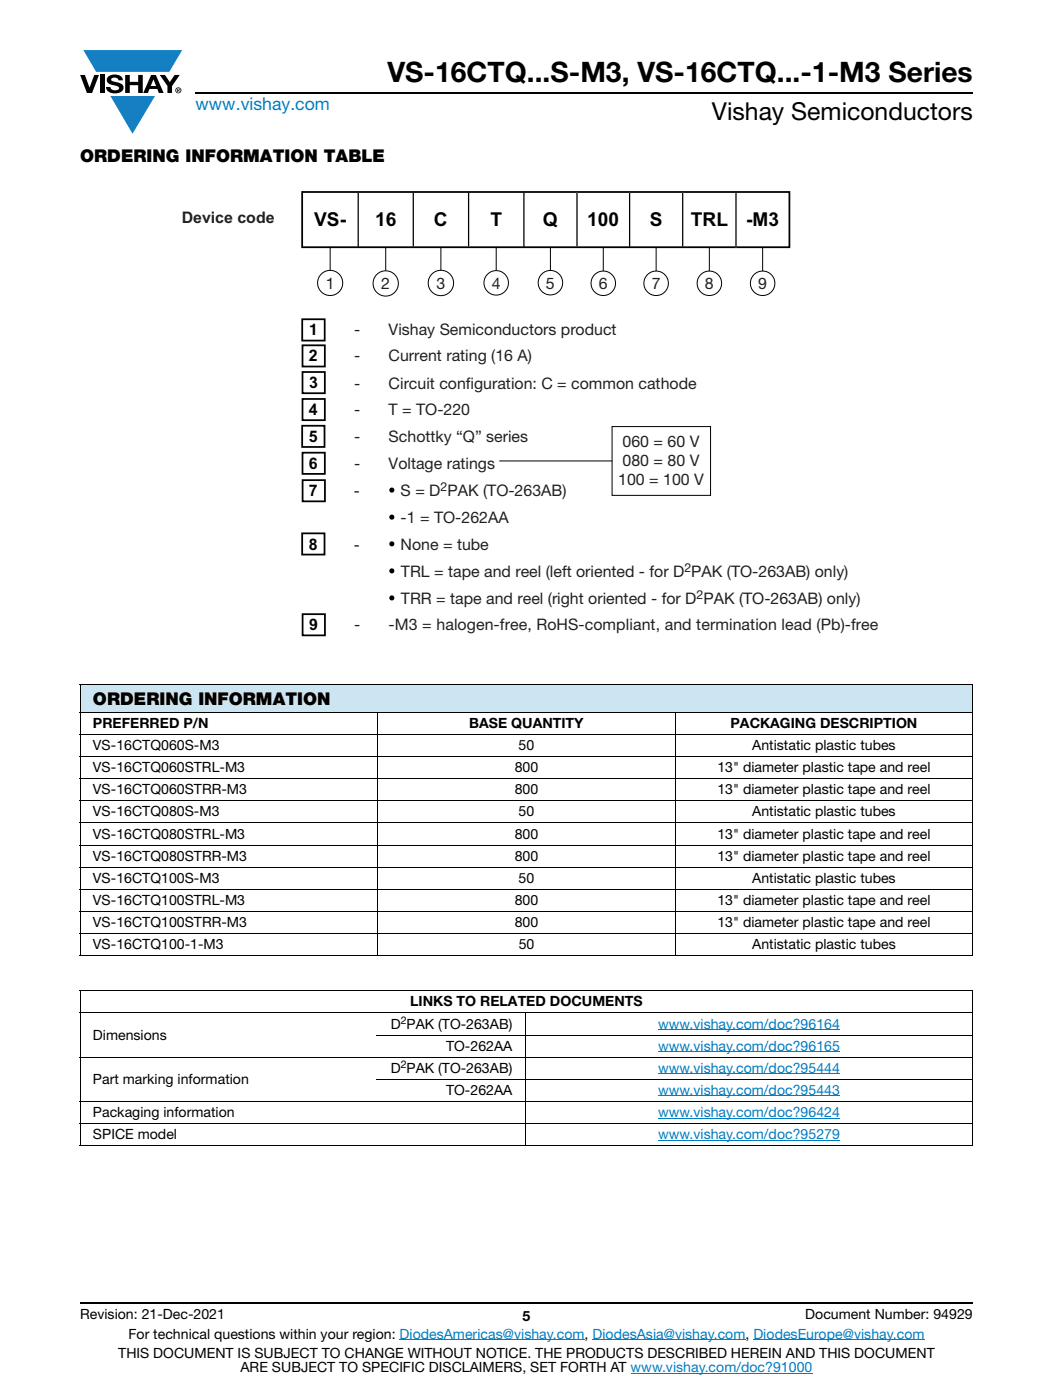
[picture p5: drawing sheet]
<svg xmlns="http://www.w3.org/2000/svg" width="210mm" height="279mm" viewBox="0 0 210 279" stroke-linecap="round" stroke-linejoin="round" font-family="sans-serif">
<defs><g id="words">
<text font-size="5.6" x="77.3" y="16.4">VS-16CTQ...S-M3, VS-16CTQ...-1-M3 Series</text>
<text font-size="4.9" x="142" y="23.9">Vishay Semiconductors</text>
<g font-size="3.8">
<text x="62.7" y="45.1">VS-</text>
<text x="74.8" y="45.1">16</text>
<text x="86.5" y="45.1">C</text>
<text x="97.8" y="45.1">T</text>
<text x="108.3" y="45.1">Q</text>
<text x="117.1" y="45.1">100</text>
<text x="129.6" y="45.1">S</text>
<text x="137.8" y="45.1">TRL</text>
<text x="148.8" y="45.1">-M3</text>
</g>
<text font-size="3.5" fill="#007ec4" x="39" y="22">www.vishay.com</text>
<g font-size="3.5">
<text x="16" y="32.3">ORDERING INFORMATION TABLE</text>
<text x="18.5" y="140.8">ORDERING INFORMATION</text>
</g>
<g font-size="3.2" fill="#231f20">
<text x="36.2" y="44.6">Device code</text>
<text x="65" y="57.7">1</text>
<text x="76" y="57.7">2</text>
<text x="87" y="57.7">3</text>
<text x="98.1" y="57.7">4</text>
<text x="108.9" y="57.7">5</text>
<text x="119.4" y="57.7">6</text>
<text x="130" y="57.7">7</text>
<text x="140.6" y="57.7">8</text>
<text x="151.2" y="57.7">9</text>
<text x="70.6" y="66.9">-</text>
<text x="77.5" y="66.9">Vishay Semiconductors product</text>
<text x="70.6" y="72.1">-</text>
<text x="70.6" y="77.6">-</text>
<text x="77.5" y="72.1">Current rating (16 A)</text>
<text x="77.5" y="77.6">Circuit conf</text>
<text x="92.9" y="77.6">iguration: C = common cathode</text>
<text x="70.6" y="82.8">-</text>
<text x="77.5" y="82.8">T = TO-220</text>
<text x="70.6" y="88.2">-</text>
<text x="77.5" y="88.2">Schottky “Q” series</text>
<text x="124.2" y="89.2">060 = 60 V</text>
<text x="70.6" y="93.7">-</text>
<text x="77.5" y="93.7">Voltage ratings</text>
<text x="124.2" y="93.1">080 = 80 V</text>
<text x="79.9" y="99.1">S = D PAK (TO-263AB)</text>
<text x="123.3" y="96.9">100 = 100 V</text>
<text x="79.9" y="104.5">-1 = TO-262AA</text>
<text x="79.9" y="109.8">None = tube</text>
<text x="79.9" y="115.2">TRL = tape and reel (left oriented - for D PAK (TO-263AB) only)</text>
<text x="70.6" y="125.8">-</text>
<text x="77.5" y="125.8">-M3 = halogen-free, RoHS-compliant, and termination lead (Pb)-free</text>
<text x="79.9" y="120.6">TRR = tape and reel (right oriented - for D PAK (TO-263AB) only)</text>
</g>
<g font-size="3.2">
<text x="61.6" y="66.9">1</text>
<text x="61.6" y="72.1">2</text>
<text x="61.7" y="77.5">3</text>
<text x="61.6" y="82.8">4</text>
<text x="61.6" y="88.2">5</text>
<text x="61.6" y="93.7">6</text>
<text x="61.6" y="99.1">7</text>
<text x="61.6" y="109.8">8</text>
<text x="61.7" y="125.8">9</text>
</g>
<g font-size="3.2" fill="#211e1e">
<text x="70.6" y="99.1">-</text>
<text x="70.6" y="109.8">-</text>
</g>
<g font-size="2.8">
<text x="18.5" y="145.3">PREFERRED P/N</text>
<text x="18.5" y="149.7">VS-16CTQ060S-M3</text>
<text x="93.6" y="145.3">BASE QUANTITY</text>
<text x="103.4" y="149.7">50</text>
<text x="145.7" y="145.3">PACKAGING DESCRIPTION</text>
<text x="150" y="149.7">Antistatic plastic tubes</text>
<text x="18.5" y="154.1">VS-16CTQ060STRL-M3</text>
<text x="102.6" y="154.1">800</text>
<text x="143.1" y="154.1">13&quot; diameter plastic tape and reel</text>
<text x="18.5" y="158.5">VS-16CTQ060STRR-M3</text>
<text x="102.6" y="158.5">800</text>
<text x="143.1" y="158.5">13&quot; diameter plastic tape and reel</text>
<text x="18.5" y="162.9">VS-16CTQ080S-M3</text>
<text x="18.5" y="167.4">VS-16CTQ080STRL-M3</text>
<text x="102.6" y="167.4">800</text>
<text x="103.4" y="162.9">50</text>
<text x="143.1" y="167.4">13&quot; diameter plastic tape and reel</text>
<text x="150" y="162.9">Antistatic plastic tubes</text>
<text x="18.5" y="171.8">VS-16CTQ080STRR-M3</text>
<text x="102.6" y="171.8">800</text>
<text x="143.1" y="171.8">13&quot; diameter plastic tape and reel</text>
<text x="18.5" y="176.2">VS-16CTQ100S-M3</text>
<text x="103.4" y="176.2">50</text>
<text x="150" y="176.2">Antistatic plastic tubes</text>
<text x="18.5" y="180.6">VS-16CTQ100STRL-M3</text>
<text x="18.5" y="185">VS-16CTQ100STRR-M3</text>
<text x="102.6" y="180.6">800</text>
<text x="102.6" y="185">800</text>
<text x="143.1" y="180.6">13&quot; diameter plastic tape and reel</text>
<text x="143.1" y="185">13&quot; diameter plastic tape and reel</text>
<text x="18.5" y="189.4">VS-16CTQ100-1-M3</text>
<text x="103.4" y="189.4">50</text>
<text x="150" y="189.4">Antistatic plastic tubes</text>
<text x="81.8" y="200.9">LINKS TO RELATED DOCUMENTS</text>
<text x="18.5" y="207.5">Dimensions</text>
<text x="77.9" y="205.3">D PAK (TO-263AB)</text>
<text x="89" y="209.7">TO-262AA</text>
<text x="77.9" y="214.1">D PAK (TO-263AB)</text>
<text x="18.5" y="216.3">Part marking information</text>
<text x="89" y="218.5">TO-262AA</text>
<text x="18.5" y="222.9">Packaging information</text>
<text x="18.5" y="227.3">SPICE model</text>
<text x="16" y="263.3">Revision: 21-Dec-2021</text>
<text x="104.2" y="263.6">5</text>
<text x="160.6" y="263.3">Document Number: 94929</text>
<text x="25.6" y="267.1">For technical questions within your region: DiodesAmericas@vishay.com, DiodesAsia@vishay.com, DiodesEurope@vishay.com</text>
<text x="23.6" y="271">THIS DOCUMENT IS SUBJECT TO CHANGE WITHOUT NOTICE. THE PRODUCTS DESCRIBED HEREIN AND THIS DOCUMENT</text>
<text x="48" y="273.8">ARE SUBJECT TO SPECIFIC DISCLAIMERS, SET FORTH AT www.vishay.com/doc?91000</text>
</g>
<g font-size="2.8" fill="#007ec4">
<text x="131.2" y="209.7">www.vishay.com/doc?96165</text>
<text x="131.2" y="205.3">www.vishay.com/doc?96164</text>
<text x="131.2" y="214.1">www.vishay.com/doc?95444</text>
<text x="131.2" y="218.5">www.vishay.com/doc?95443</text>
<text x="131.2" y="222.9">www.vishay.com/doc?96424</text>
<text x="131.2" y="227.3">www.vishay.com/doc?95279</text>
</g>
<g font-size="2.5" fill="#231f20">
<text x="87.8" y="98">2</text>
<text x="136.5" y="114.1">2</text>
<text x="138.9" y="119.5">2</text>
</g>
<g font-size="2.1">
<text x="79.9" y="204.4">2</text>
<text x="79.9" y="213.2">2</text>
</g>
</g></defs>
<g fill="#147fc3">
<path d="M16.6 10h19.7l-2.5 4.3h-1.2h-13.4z"/>
<path d="M22 19.2h8.9l-4.5 7.5z"/>
</g>
<g fill="#000">
<path d="M16 15h.9l1 2.5 .9-2.5h.9l-1.3 3.6h-1.1zM19.9 15h.9v3.6h-.9zM21.6 15.3a2.1 2.1 0 0 1 2.8 .3l.1 .4h-.9a.79 .79 0 0 0-.7-.5 .79 .79 0 0 0-.7 .4l.2 .3 1 .2a1.08 1.08 0 0 1 1.2 1 1.08 1.08 0 0 1-1.1 1.2 1.73 1.73 0 0 1-2.4-1.2h.9a.96 .96 0 0 0 .8 .6 .96 .96 0 0 0 1-.4 1.31 1.31 0 0 0-1.3-.6 1.03 1.03 0 0 1-1-.6 1.03 1.03 0 0 1 .1-1.1zM25 15h.9v1.3h1.7v-1.3h.9v3.6h-.9v-1.6h-1.7v1.6h-.9zM31.9 15h1l1 1.4 .9-1.4h1l-1.5 2.2v1.4h-.9v-1.4z"/>
<path d="M30.6 15.8l.5 1.4h-1zM30.1 15l-1.5 3.6h.9l.3-.8h1.6l.3 .8h.9l-1.5-3.6z"/>
<path d="M35.5 17.8h.2v.2h-.2zM35.3 17.7v.7h.2v-.3l.3 .3-.1-.3 .1-.2v-.2z"/>
<path d="M35.1 18a.46 .46 0 0 1 .9 0 .46 .46 0 0 1-.9 0zM35 18a.6 .6 0 0 0 1.2 0 .6 .6 0 0 0-1.2 0z"/>
</g>
<path d="M39 18.6h155M16 260h178" fill="none" stroke="#000" stroke-width=".36"/>
<path d="M79.7 267.4h36.9M118.2 267.4h30.5M125.8 274h36.2M150.2 267.4h34.2" fill="none" stroke="#007ec4" stroke-width=".2"/>
<path d="M16 136.7h178v5.5h-178z" fill="#cce5f3"/>
<path d="M131.2 205.5h36.3M131.2 209.9h36.3M131.2 214.3h36.3M131.2 218.7h36.3M131.2 223.1h36.3M131.2 227.5h36.3" fill="none" stroke="#007ec4" stroke-width=".2"/>
<g fill="none" stroke="#000" stroke-width=".2">
<path d="M99.6 92h22.5M122.1 85.1h19.6v13.8h-19.6zM15.9 136.7h178.2M16 136.8v53.8M194 136.8v53.8M15.9 142.2h178.2M15.9 146.6h178.2M15.9 151h178.2M15.9 155.4h178.2M15.9 159.8h178.2M75.3 142.1v48.7M134.7 142.1v48.7"/>
<path d="M15.9 164.2h178.2M15.9 168.6h178.2M15.9 173h178.2M15.9 177.5h178.2M15.9 181.9h178.2M15.9 186.3h178.2M15.9 190.7h178.2M15.9 197.7h178.2M16 197.8v30.7M194 197.8v30.7M15.9 202.1h178.2M15.9 211h178.2"/>
<path d="M15.9 219.8h178.2M75 206.6h119.1M75 215.4h119.1M104.8 202.1v26.6M15.9 224.2h178.2M15.9 228.6h178.2"/>
</g>
<path d="M60.3 38.3h97.1v11h-97.1zM60.3 63.7h4.4v4.3h-4.4zM60.3 68.9h4.5v4.2h-4.5zM60.3 74.2h4.5v4.3h-4.5zM60.3 79.6h4.5v4.3h-4.5zM60.3 85h4.4v4.2h-4.4zM60.3 90.3h4.5v4.3h-4.5zM60.3 95.8h4.5v4.3h-4.5zM60.3 106.4h4.4v4.3h-4.4zM60.3 122.6h4.5v4.2h-4.5z" fill="none" stroke="#000" stroke-width=".35"/>
<g fill="#000">
<circle cx="78.1" cy="97.8" r=".51"/>
<circle cx="78.1" cy="119.3" r=".51"/>
<circle cx="78.1" cy="108.5" r=".51"/>
<circle cx="78.1" cy="113.9" r=".51"/>
<circle cx="78.1" cy="103.2" r=".51"/>
</g>
<path d="M71.4 38.4v10.9zM82.4 38.4v10.8zM93.4 38.4v10.8zM104.5 38.4v10.9z" fill="#fff"/>
<path d="M71.4 38.4v10.9M82.4 38.4v10.8M93.4 38.4v10.8M104.5 38.4v10.9" fill="none" stroke="#000" stroke-width=".25"/>
<g fill="none" stroke="#000" stroke-width=".2">
<path d="M65.8 49.2v4.7M76.9 49.4v4.6M87.9 49.4v4.6M99 49.2v4.8M109.8 49.2v4.8"/>
<circle cx="65.8" cy="56.5" r="2.51"/>
<circle cx="76.9" cy="56.6" r="2.52"/>
<circle cx="87.9" cy="56.5" r="2.53"/>
<circle cx="99" cy="56.4" r="2.44"/>
<circle cx="109.8" cy="56.4" r="2.44"/>
</g>
<path d="M115.1 38.4v10.9z" fill="#fff"/>
<path d="M115.1 38.4v10.9" fill="none" stroke="#000" stroke-width=".25"/>
<g fill="none" stroke="#000" stroke-width=".2">
<path d="M120.3 49.4v4.7M130.8 49.4v4.7M141.5 49.4v4.7M152.1 49.4v4.7"/>
<circle cx="120.3" cy="56.5" r="2.44"/>
<circle cx="130.8" cy="56.5" r="2.44"/>
<circle cx="141.5" cy="56.5" r="2.44"/>
<circle cx="152.1" cy="56.5" r="2.44"/>
</g>
<path d="M125.6 38.4v10.9z" fill="#fff"/>
<path d="M125.6 38.4v10.9" fill="none" stroke="#000" stroke-width=".25"/>
<path d="M136.1 38.4v10.9z" fill="#fff"/>
<path d="M136.1 38.4v10.9" fill="none" stroke="#000" stroke-width=".25"/>
<path d="M146.8 38.5v10.9z" fill="#fff"/>
<path d="M146.8 38.5v10.9" fill="none" stroke="#000" stroke-width=".25"/>
<use href="#words"/>
</svg>
